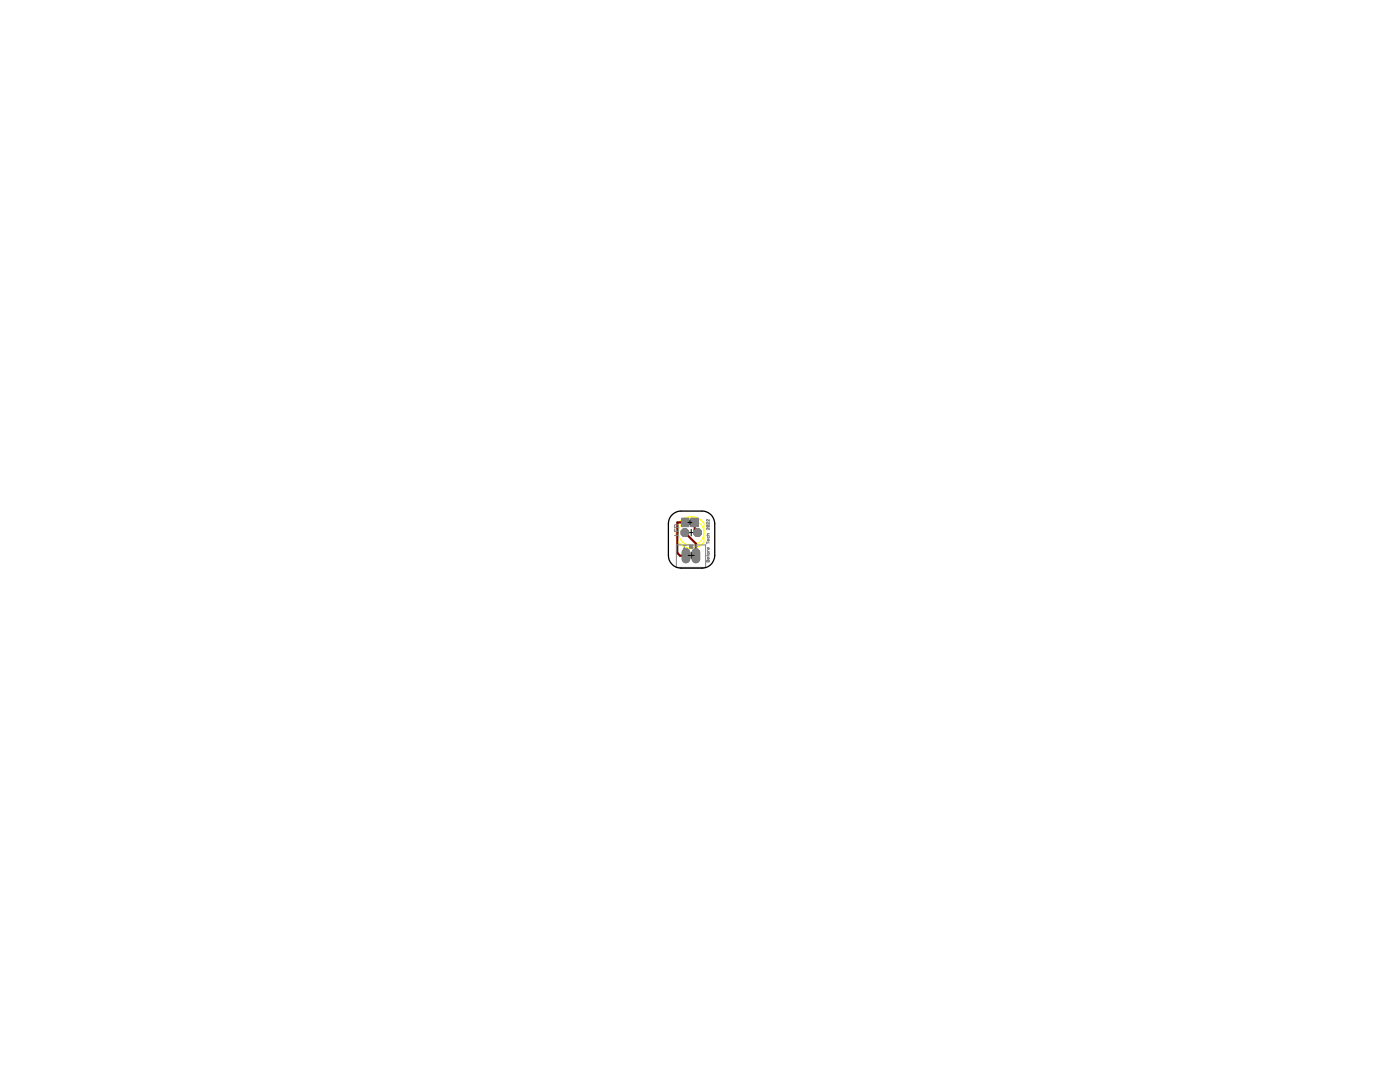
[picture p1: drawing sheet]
<svg xmlns="http://www.w3.org/2000/svg" width="279mm" height="216mm" viewBox="0 0 279 216" stroke-linecap="round" stroke-linejoin="round" font-family="sans-serif">
<path d="M137.3 106.3h1.3M137.9 105.6v1.3" fill="none" stroke="#000" stroke-width=".2"/>
<path d="M140.5 104.4v3.8" fill="none" stroke="#ff0" stroke-width=".21"/>
<path d="M140.5 104.4a3.2 3.2 0 0 0-4.7-.5 3.2 3.2 0 0 0 0 4.7 3.2 3.2 0 0 0 4.7-.4" fill="none" stroke="#ff0" stroke-width=".25"/>
<circle cx="137.9" cy="106.3" r="2.54" fill="none" stroke="#ff0" stroke-width=".2"/>
<g fill="#808080" stroke="#808080" stroke-width=".2">
<path d="M136.3 109.8a.76 .76 0 0 1 .8-.3 .76 .76 0 0 1 .5 .7v1.4a.76 .76 0 0 1-.7 .7 .76 .76 0 0 1-.8-.7v-1.4z"/>
<path d="M138.3 109.8a.76 .76 0 0 1 .8-.3 .76 .76 0 0 1 .5 .7v1.4a.76 .76 0 0 1-.7 .7 .76 .76 0 0 1-.8-.7v-1.4z"/>
<circle cx="136.7" cy="106.3" r=".83"/>
<circle cx="139.2" cy="106.3" r=".83"/>
</g>
<path d="M136.9 110.2v1.3" fill="none" stroke="#008000" stroke-width="1.3"/>
<circle cx="136.9" cy="110.9" r=".4" fill="#fff" stroke="#000" stroke-width=".2"/>
<path d="M138.9 110.2v1.3" fill="none" stroke="#008000" stroke-width="1.3"/>
<circle cx="138.9" cy="110.9" r=".4" fill="#fff" stroke="#000" stroke-width=".2"/>
<circle cx="136.7" cy="106.3" r=".71" fill="#008000" stroke="#008000" stroke-width=".2"/>
<circle cx="136.7" cy="106.3" r=".4" fill="#fff" stroke="#000" stroke-width=".2"/>
<circle cx="139.2" cy="106.3" r=".71" fill="#008000" stroke="#008000" stroke-width=".2"/>
<circle cx="139.2" cy="106.3" r=".4" fill="#fff" stroke="#000" stroke-width=".2"/>
<g fill="#800000" stroke="#800000" stroke-width=".2">
<path d="M136.1 103.5h1.3v1.5h-1.3z"/>
<path d="M138 103.5h1.3v1.5h-1.3z"/>
</g>
<path d="M136.7 106.3l2.2 2.2v2.4M136.8 104.2h-1.6v6.1l.5 .6h1.2M138.6 104.2v1.5l.6 .6" fill="none" stroke="#800000" stroke-width=".42"/>
<path d="M136.9 110.2v1.3" fill="none" stroke="#008000" stroke-width="1.3"/>
<circle cx="136.9" cy="110.9" r=".4" fill="#fff" stroke="#000" stroke-width=".2"/>
<path d="M138.9 110.2v1.3" fill="none" stroke="#008000" stroke-width="1.3"/>
<circle cx="138.9" cy="110.9" r=".4" fill="#fff" stroke="#000" stroke-width=".2"/>
<circle cx="136.7" cy="106.3" r=".71" fill="#008000" stroke="#008000" stroke-width=".2"/>
<circle cx="136.7" cy="106.3" r=".4" fill="#fff" stroke="#000" stroke-width=".2"/>
<circle cx="139.2" cy="106.3" r=".71" fill="#008000" stroke="#008000" stroke-width=".2"/>
<circle cx="139.2" cy="106.3" r=".4" fill="#fff" stroke="#000" stroke-width=".2"/>
<g fill="#808080" stroke="#808080" stroke-width=".2">
<path d="M136 103.4h1.5v1.7h-1.5z"/>
<path d="M137.9 103.4h1.5v1.7h-1.5z"/>
<path d="M136.3 109.8a.76 .76 0 0 1 .8-.3 .76 .76 0 0 1 .5 .7v1.4a.76 .76 0 0 1-.7 .7 .76 .76 0 0 1-.8-.7v-1.4z"/>
<path d="M138.3 109.8a.76 .76 0 0 1 .8-.3 .76 .76 0 0 1 .5 .7v1.4a.76 .76 0 0 1-.7 .7 .76 .76 0 0 1-.8-.7v-1.4z"/>
<path d="M137.6 108.8h.7v.6h-.7z"/>
<circle cx="136.7" cy="106.3" r=".83"/>
<circle cx="139.2" cy="106.3" r=".83"/>
</g>
<g fill="none" stroke="#808080" stroke-width=".2">
<path d="M134.6 104.8l.6-.1 .2 .5h-.8zM134.6 105.5v.5h.8v-.5M135 105.8v.2M135 108.7h5.8v4.5h-5.8zM135.4 106.3v.5h-.8M136.4 109.5l.2-.3v.8M136.4 110h.5M136.4 108.9h.5M138.7 109h.5M139 108.8v.5M141 111.9l.5-.1v.3h-.5zM141 108.1v.4"/>
<path d="M141 110.8l.5 .1M141 108.3h.5M141 106.8h.5M141.1 104.8l-.1 .2 .5 .1M141.1 104.8h.4v.3M141.1 104.8l.4 .3M141.2 107l.1 .4 .2-.1v-.3M141.2 110.4l.3-.1v.2l-.2 .1zM141.2 109.8l.2 .3M141.2 110.1h.3M141.3 110.8v.2M141.3 111.9v.2"/>
<path d="M141.5 103.7v.3l-.4-.3v.3M141.5 104.2v.4l-.4-.4v.4M141.5 105.3v.4l-.4-.4v.4M141.5 111.3v.2h-.3v-.2l.2-.1v.3M141.5 107.7v.2l-.3-.1v-.1l.2-.1v.3M141.5 109.3v.3l-.3-.1v-.2h.2v.3M141.5 106.5l-.3 .1 .1 .2"/>
</g>
<path d="M137.3 104.2h.8M137.4 110.8h1.1M137.7 103.9v.7M137.9 110.2v1.2" fill="none" stroke="#000" stroke-width=".2"/>
<path d="M134 102.9l.3-.3a2.47 2.47 0 0 1 1.6-.6h4.2a2.54 2.54 0 0 1 2.5 2.5v6.3a2.54 2.54 0 0 1-2.5 2.6h-4.2a2.54 2.54 0 0 1-2.5-2.6v-6.3a2.47 2.47 0 0 1 .6-1.6z" fill="none" stroke="#000" stroke-width=".25"/>
</svg>
